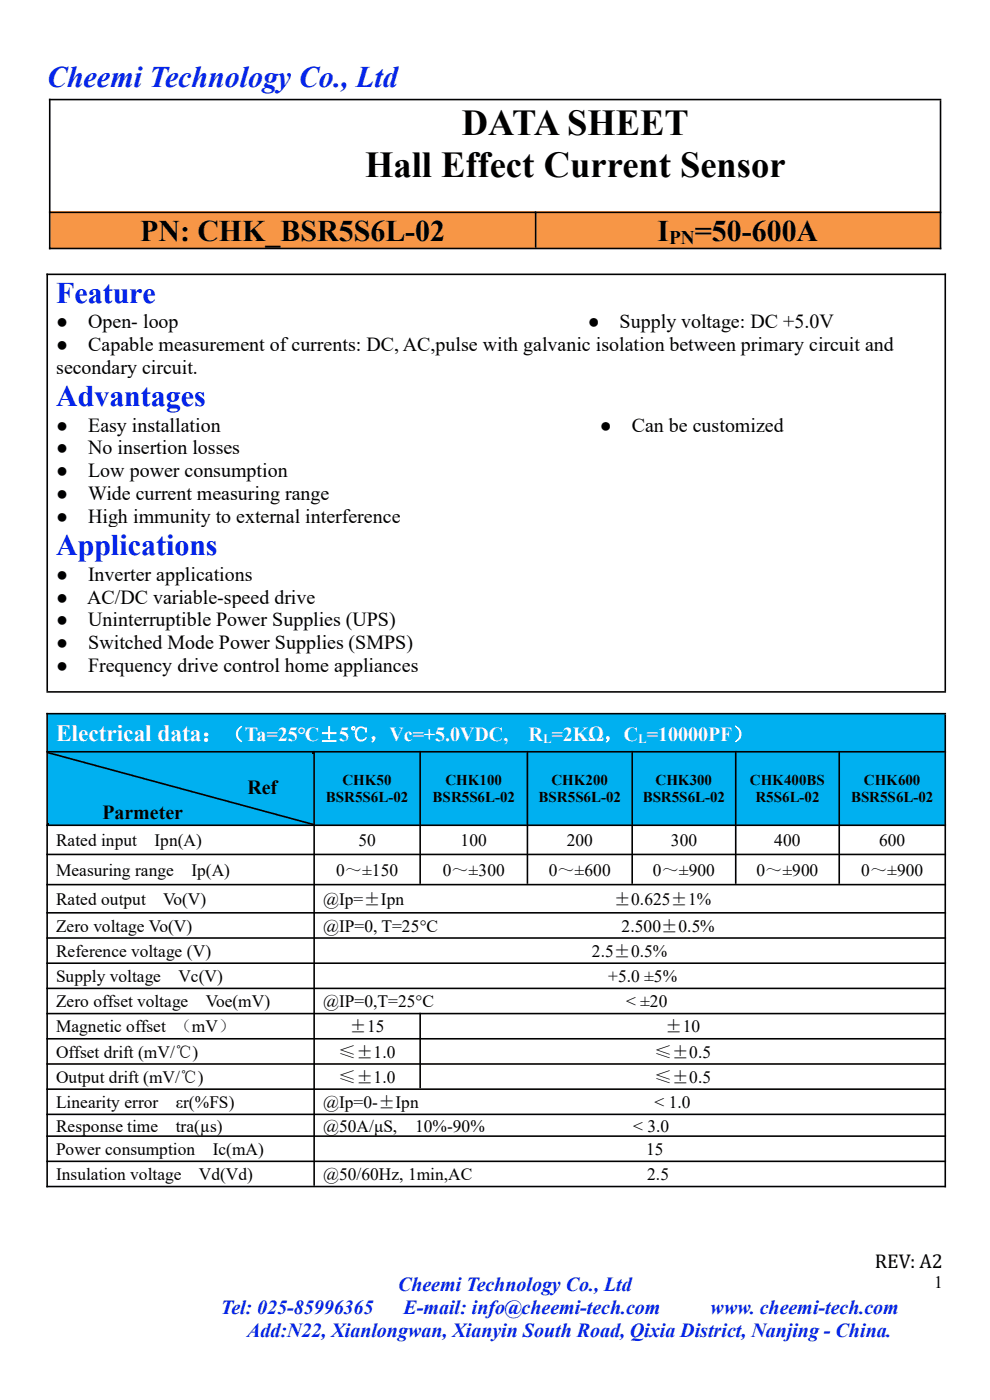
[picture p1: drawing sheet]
<svg xmlns="http://www.w3.org/2000/svg" width="210mm" height="297mm" viewBox="0 0 210 297" stroke-linecap="round" stroke-linejoin="round" font-family="sans-serif">
<defs><g id="words">
<g font-size="7.7">
<text x="98" y="28.6">DATA SHEET</text>
<text x="77.4" y="37.5">Hall Effect Current Sensor</text>
</g>
<text font-size="6.4" fill="#0525eb" x="10" y="18.4">Cheemi TechnologyCo., Ltd</text>
<g font-size="6.4">
<text x="29.7" y="51.2">PN: CHK_BSR5S6L-02</text>
<text x="139.5" y="51.2">I</text>
<text x="147.4" y="51.2">=50-600A</text>
</g>
<g font-size="6.4" fill="#00f">
<text x="11.9" y="64.3">Feature</text>
<text x="11.9" y="86.2">Advantages</text>
<text x="11.9" y="117.8">Applications</text>
</g>
<text font-size="5" fill="#fff" x="11.9" y="157.2">Electrical data：</text>
<g font-size="4.2">
<text x="11.9" y="69.6">●</text>
<text x="18.7" y="69.6">Open- loop</text>
<text x="124.7" y="69.6">●</text>
<text x="131.4" y="69.6">Supply voltage: DC +5.0V</text>
<text x="11.9" y="74.5">●</text>
<text x="18.7" y="74.5">Capable measurement ofcurrents: DC, AC,pulse with galvanic isolation between primary circuit and</text>
<text x="11.9" y="79.4">secondary circuit.</text>
<text x="11.9" y="91.5">●</text>
<text x="18.7" y="91.5">Easy installation</text>
<text x="127.3" y="91.5">●</text>
<text x="134" y="91.5">Can be customized</text>
<text x="11.9" y="96.4">●</text>
<text x="11.9" y="101.3">●</text>
<text x="18.7" y="96.4">No insertion losses</text>
<text x="18.7" y="101.3">Low power consumption</text>
<text x="11.9" y="106.1">●</text>
<text x="18.7" y="106.1">Wide current measuring range</text>
<text x="11.9" y="111">●</text>
<text x="18.7" y="111">High immunity to external interference</text>
<text x="11.9" y="123.2">●</text>
<text x="18.7" y="123.2">Inverter applications</text>
<text x="11.9" y="128">●</text>
<text x="18.5" y="128">AC/DC variable-speed drive</text>
<text x="11.9" y="132.9">●</text>
<text x="11.9" y="137.8">●</text>
<text x="18.7" y="132.9">Uninterruptible Power Supplies (UPS)</text>
<text x="18.7" y="137.8">Switched Mode Power Supplies (SMPS)</text>
<text x="11.9" y="142.6">●</text>
<text x="18.7" y="142.6">Frequency drive control home appliances</text>
<text x="21.7" y="173.8">Parmeter</text>
<text x="52.5" y="168.5">Ref</text>
<text x="185.6" y="269">REV: A2</text>
</g>
<g font-size="4.2" fill="#fff">
<text x="47.7" y="157.2">（Ta=25℃±5℃，Vc=+5.0VDC,</text>
<text x="112.1" y="157.2">R =2KΩ，C =10000PF）</text>
</g>
<g font-size="4.2" fill="#0525eb">
<text x="84.5" y="273.8">Cheemi TechnologyCo., Ltd</text>
<text x="46.9" y="278.7">Tel: 025-85996365</text>
<text x="85.6" y="278.7">E-mail: info@cheemi-tech.com</text>
<text x="150.7" y="278.7">www. cheemi-tech.com</text>
<text x="52.5" y="283.6">Add:N22, Xianlongwan, Xianyin South Road, Qixia District, Nanjing - China.</text>
</g>
<text font-size="4.1" x="141.9" y="51.7">PN</text>
<g font-size="3.7">
<text x="11.9" y="179.5">Rated input</text>
<text x="32.8" y="179.5">Ipn(A)</text>
<text x="76" y="179.5">50</text>
<text x="97.7" y="179.5">100</text>
<text x="120.2" y="179.5">200</text>
<text x="142.3" y="179.5">300</text>
<text x="164.3" y="179.5">400</text>
<text x="186.5" y="179.5">600</text>
<text x="11.9" y="185.8">Measuring range</text>
<text x="40.6" y="185.8">Ip(A)</text>
<text x="71.3" y="185.8">0～±150</text>
<text x="93.9" y="185.8">0～±300</text>
<text x="116.4" y="185.8">0～±600</text>
<text x="138.5" y="185.8">0～±900</text>
<text x="160.5" y="185.8">0～±900</text>
<text x="182.7" y="185.8">0～±900</text>
<text x="11.9" y="192">Rated output</text>
<text x="34.6" y="192">Vo(V)</text>
<text x="68.5" y="192">@Ip=±Ipn</text>
<text x="130.2" y="192">±0.625±1%</text>
<text x="11.9" y="197.6">Zero voltage Vo(V)</text>
<text x="68.5" y="197.6">@IP=0, T=25°C</text>
<text x="131.9" y="197.6">2.500±0.5%</text>
<text x="11.9" y="203">Reference voltage (V)</text>
<text x="125.6" y="203">2.5±0.5%</text>
<text x="11.9" y="208.3">Supply voltage</text>
<text x="37.8" y="208.3">Vc(V)</text>
<text x="129" y="208.3">+5.0 ±5%</text>
<text x="11.9" y="213.7">Zero offset voltage</text>
<text x="43.6" y="213.7">Voe(mV)</text>
<text x="68.5" y="213.7">@IP=0,T=25°C</text>
<text x="132.8" y="213.7">&lt; ±20</text>
<text x="11.9" y="219">Magnetic offset （mV）</text>
<text x="74.2" y="219">±15</text>
<text x="141.1" y="219">±10</text>
<text x="11.9" y="224.4">Offset drift (mV/℃)</text>
<text x="71.8" y="224.4">≤±1.0</text>
<text x="138.8" y="224.4">≤±0.5</text>
<text x="11.9" y="229.7">Output drift (mV/℃)</text>
<text x="71.8" y="229.7">≤±1.0</text>
<text x="138.8" y="229.7">≤±0.5</text>
<text x="11.9" y="235.1">Linearity error</text>
<text x="37.3" y="235.1">εr(%FS)</text>
<text x="68.5" y="235.1">@Ip=0-±Ipn</text>
<text x="138.9" y="235.1">&lt; 1.0</text>
<text x="11.9" y="240">Response time</text>
<text x="11.9" y="245">Power consumption</text>
<text x="37.3" y="240">tra(µs)</text>
<text x="45.1" y="245">Ic(mA)</text>
<text x="68.5" y="240">@50A/μS,</text>
<text x="88.1" y="240">10%-90%</text>
<text x="134.3" y="240">&lt; 3.0</text>
<text x="137.1" y="245">15</text>
<text x="11.9" y="250.3">Insulation voltage</text>
<text x="42.2" y="250.3">Vd(Vd)</text>
<text x="68.5" y="250.3">@50/60Hz, 1min,AC</text>
<text x="137.3" y="250.3">2.5</text>
<text x="198.2" y="273.3">1</text>
</g>
<g font-size="3.2">
<text x="72.7" y="166.6">CHK50</text>
<text x="94.5" y="166.6">CHK100</text>
<text x="117" y="166.6">CHK200</text>
<text x="139.1" y="166.6">CHK300</text>
<text x="159.1" y="166.6">CHK400BS</text>
<text x="183.3" y="166.6">CHK600</text>
<text x="69.1" y="170.2">BSR5S6L-02</text>
<text x="91.8" y="170.2">BSR5S6L-02</text>
<text x="114.3" y="170.2">BSR5S6L-02</text>
<text x="136.4" y="170.2">BSR5S6L-02</text>
<text x="160.2" y="170.2">R5S6L-02</text>
<text x="180.6" y="170.2">BSR5S6L-02</text>
</g>
<g font-size="2.8" fill="#fff">
<text x="115.2" y="157.5">L</text>
<text x="135.4" y="157.5">L</text>
</g>
</g></defs>
<g fill="#00b0f0">
<path d="M10.1 151.6h190.3v7.8h-190.3z" fill-rule="evenodd"/>
<path d="M10.1 159.6h56.4v15.4h-56.4z" fill-rule="evenodd"/>
</g>
<g fill="#000">
<path d="M66.3 159.5h.3v.3h-.3z" fill-rule="evenodd"/>
<path d="M10 174.7h.4v.3h-.4z" fill-rule="evenodd"/>
</g>
<path d="M10.2 159.7l56.3 15.2" fill="none" stroke="#000" stroke-width=".35"/>
<g fill="#00b0f0">
<path d="M66.8 159.6h22.2v15.4h-22.2z" fill-rule="evenodd"/>
<path d="M89.3 159.6h22.5v15.4h-22.5z" fill-rule="evenodd"/>
<path d="M112 159.6h22v15.4h-22z" fill-rule="evenodd"/>
<path d="M134.2 159.6h21.7v15.4h-21.7z" fill-rule="evenodd"/>
<path d="M156.2 159.6h21.7v15.4h-21.7z" fill-rule="evenodd"/>
<path d="M178.2 159.6h22.2v15.4h-22.2z" fill-rule="evenodd"/>
</g>
<g fill="#fff">
<path d="M10.1 181.4h56.4v6.2h-56.4z" fill-rule="evenodd"/>
<path d="M66.8 181.4h22.2v6.2h-22.2z" fill-rule="evenodd"/>
<path d="M89.3 181.4h22.5v6.2h-22.5z" fill-rule="evenodd"/>
<path d="M112 181.4h22v6.2h-22z" fill-rule="evenodd"/>
<path d="M134.2 181.4h21.7v6.2h-21.7z" fill-rule="evenodd"/>
<path d="M156.2 181.4h21.7v6.2h-21.7z" fill-rule="evenodd"/>
<path d="M178.2 181.4h22.2v6.2h-22.2z" fill-rule="evenodd"/>
<path d="M10.1 187.8h56.4v5.7h-56.4z" fill-rule="evenodd"/>
<path d="M66.8 187.8h133.6v5.7h-133.6z" fill-rule="evenodd"/>
<path d="M10.1 193.8h56.4v5.1h-56.4z" fill-rule="evenodd"/>
<path d="M66.8 193.8h133.6v5.1h-133.6z" fill-rule="evenodd"/>
<path d="M10.1 199.1h56.4v5.1h-56.4z" fill-rule="evenodd"/>
<path d="M66.8 199.1h133.6v5.1h-133.6z" fill-rule="evenodd"/>
<path d="M10.1 204.5h56.4v5.1h-56.4z" fill-rule="evenodd"/>
<path d="M66.8 204.5h133.6v5.1h-133.6z" fill-rule="evenodd"/>
<path d="M10.1 209.8h56.4v5.1h-56.4z" fill-rule="evenodd"/>
<path d="M66.8 209.8h133.6v5.1h-133.6z" fill-rule="evenodd"/>
<path d="M10.1 215.2h56.4v5.1h-56.4z" fill-rule="evenodd"/>
<path d="M66.8 215.2h22.2v5.1h-22.2z" fill-rule="evenodd"/>
<path d="M89.3 215.2h111.1v5.1h-111.1z" fill-rule="evenodd"/>
<path d="M10.1 220.5h56.4v5.1h-56.4z" fill-rule="evenodd"/>
<path d="M66.8 220.5h22.2v5.1h-22.2z" fill-rule="evenodd"/>
<path d="M89.3 220.5h111.1v5.1h-111.1z" fill-rule="evenodd"/>
<path d="M10.1 225.9h56.4v5h-56.4z" fill-rule="evenodd"/>
<path d="M66.8 225.9h22.2v5h-22.2z" fill-rule="evenodd"/>
<path d="M89.3 225.9h111.1v5h-111.1z" fill-rule="evenodd"/>
<path d="M10.1 231.2h56.4v5.1h-56.4z" fill-rule="evenodd"/>
<path d="M66.8 231.2h133.6v5.1h-133.6z" fill-rule="evenodd"/>
<path d="M10.1 236.6h56.4v4.3h-56.4z" fill-rule="evenodd"/>
<path d="M66.8 236.6h133.6v4.3h-133.6z" fill-rule="evenodd"/>
<path d="M10.1 241.2h56.4v5h-56.4z" fill-rule="evenodd"/>
<path d="M66.8 241.2h133.6v5h-133.6z" fill-rule="evenodd"/>
<path d="M10.1 246.5h56.4v5.1h-56.4z" fill-rule="evenodd"/>
<path d="M66.8 246.5h133.6v5.1h-133.6z" fill-rule="evenodd"/>
</g>
<g fill="none" stroke="#000" stroke-width=".34">
<path d="M9.8 151.4h190.9M9.8 159.5h190.9M10 151.2v100.7M66.6 159.3v92.2M89.1 159.3v28.2M111.9 159.3v28.2M134.1 159.3v28.2M156.1 159.3v28.2M178 159.3v28.2M200.5 151.6v100.3M9.8 175.1h190.9M9.8 181.3h190.9"/>
<path d="M9.8 187.7h190.9M9.8 193.7h190.9M9.8 199h190.9M9.8 204.3h190.9M9.8 209.7h190.9M9.8 215h190.9M89.1 214.9v16M9.8 220.4h190.9M9.8 225.7h190.9M9.8 231.1h190.9M9.8 236.4h190.9M9.8 241h190.9"/>
<path d="M9.8 246.4h190.9M9.8 251.7h190.9"/>
</g>
<path d="M10.5 21h189v23.9h-189z" fill-rule="evenodd" fill="#f79646"/>
<path d="M10.7 21.3h188.7v23.6h-188.7z" fill-rule="evenodd" fill="#fff"/>
<g fill="#f79646">
<path d="M10.5 44.9h103.1v8h-103.1z" fill-rule="evenodd"/>
<path d="M10.7 45.2h102.8v7.4h-102.8z" fill-rule="evenodd"/>
<path d="M113.6 44.9h85.9v8h-85.9z" fill-rule="evenodd"/>
<path d="M113.8 45.2h85.6v7.4h-85.6z" fill-rule="evenodd"/>
</g>
<path d="M10.4 21.1h189.3M10.5 21v31.9M199.5 21.3v31.6M10.4 45.1h189.3M10.4 52.7h189.3M113.6 44.9v7.6" fill="none" stroke="#000" stroke-width=".34"/>
<g fill="#fff">
<path d="M10 58h190.5v89h-190.5z" fill-rule="evenodd"/>
<path d="M10.2 58.3h190.2v88.4h-190.2z" fill-rule="evenodd"/>
<path d="M11.9 58.4h186.7v7.3h-186.7z" fill-rule="evenodd"/>
<path d="M11.9 65.7h186.7v4.8h-186.7z" fill-rule="evenodd"/>
<path d="M11.9 80.3h186.7v7.3h-186.7z" fill-rule="evenodd"/>
<path d="M11.9 111.9h186.7v7.3h-186.7z" fill-rule="evenodd"/>
<path d="M11.9 119.2h156.5v4.9h-156.5z" fill-rule="evenodd"/>
<path d="M11.9 129h88.7v4.8h-88.7z" fill-rule="evenodd"/>
</g>
<path d="M9.8 58.2h190.9M10 58v88.6M200.5 58v88.6M9.8 146.8h190.9" fill="none" stroke="#000" stroke-width=".34"/>
<use href="#words"/>
</svg>
